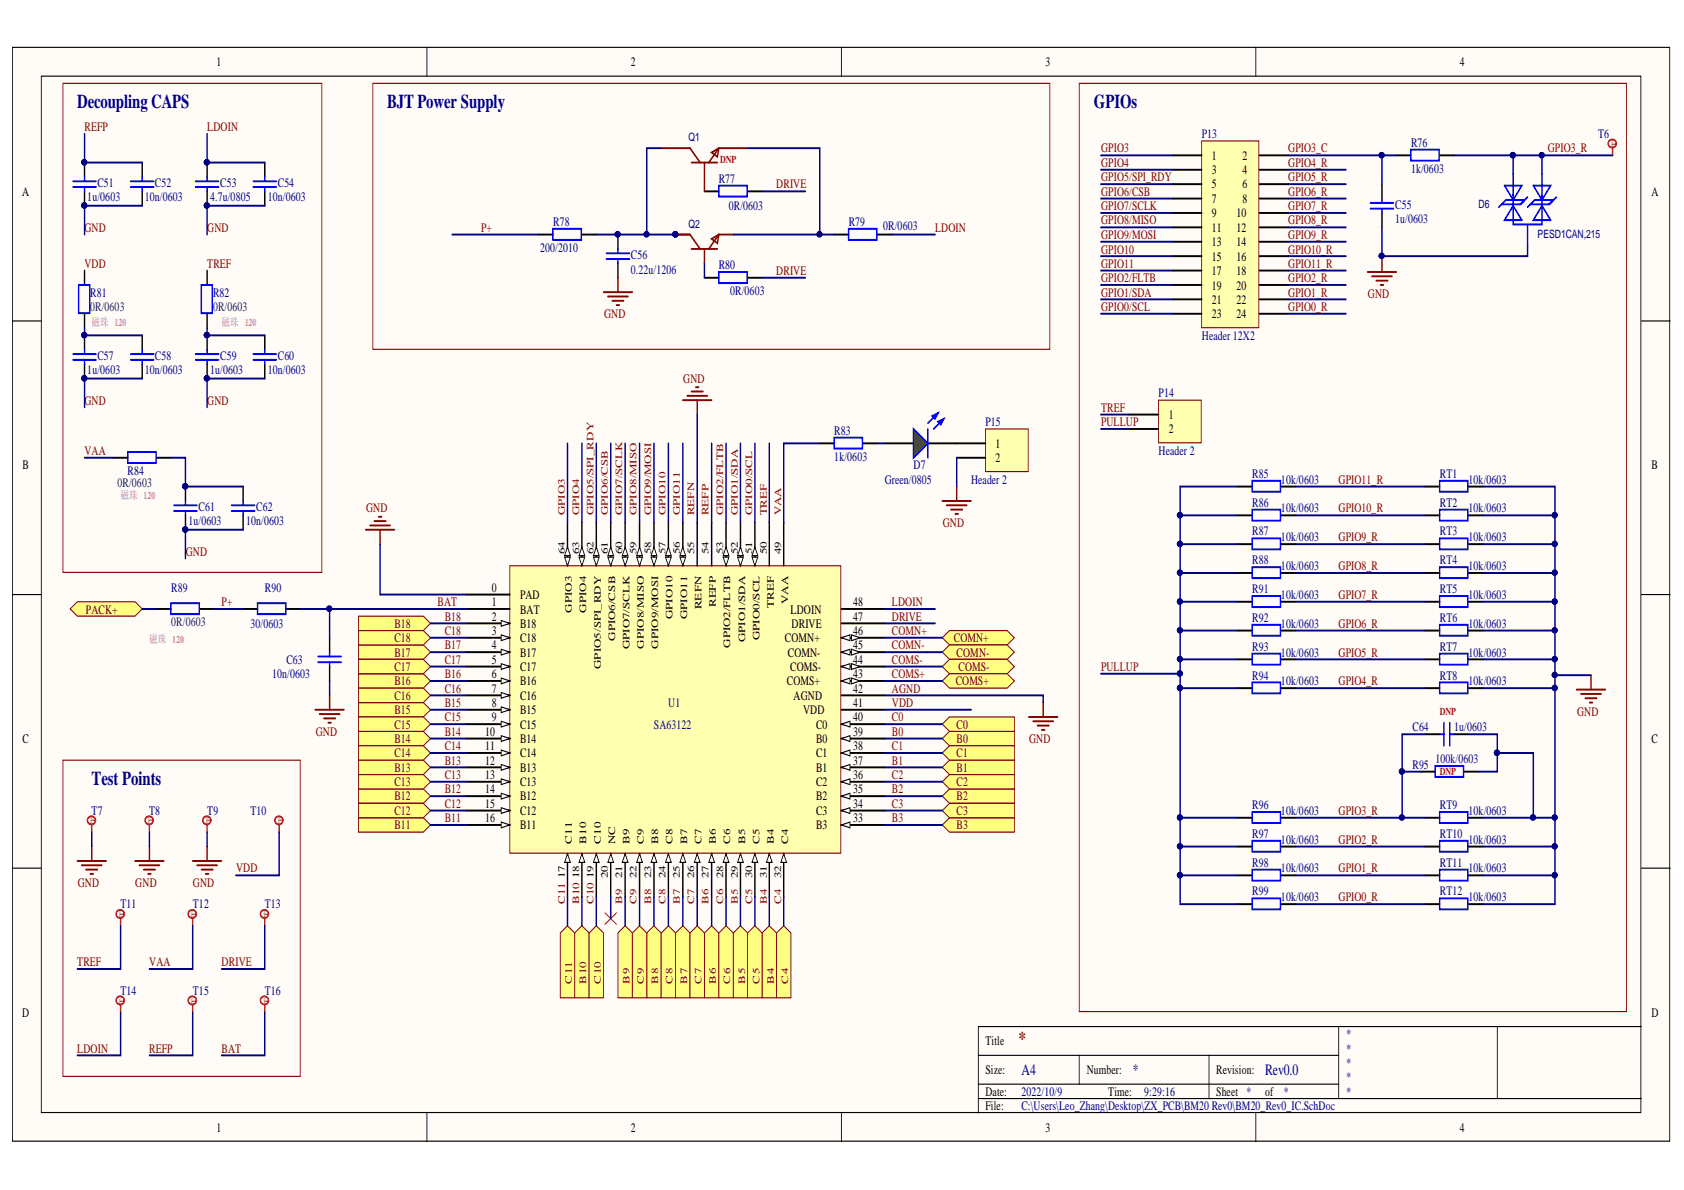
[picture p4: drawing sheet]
<svg xmlns="http://www.w3.org/2000/svg" width="297mm" height="210mm" viewBox="0 0 297 210" stroke-linecap="round" stroke-linejoin="round" font-family="sans-serif">
<defs><g id="words">
<g font-size="3.5" fill="#000080">
<text x="13.6" y="19">Decoupling CAPS</text>
<text x="68.3" y="19">BJT Power Supply</text>
<text x="192.9" y="19">GPIOs</text>
<text x="16.2" y="138.4">Test Points</text>
</g>
<text font-size="3.5" fill="#800000" x="179.7" y="184.4">*</text>
<g font-size="2.8" fill="#000080">
<text x="180.2" y="189.6">A4</text>
<text x="199.8" y="189.6">*</text>
<text x="223.2" y="189.6">Rev0.0</text>
</g>
<g font-size="2.3">
<text x="38.2" y="11.7">1</text>
<text x="111.3" y="11.7">2</text>
<text x="184.4" y="11.7">3</text>
<text x="257.5" y="11.7">4</text>
<text x="213.8" y="28.2">1</text>
<text x="219.2" y="28.2">2</text>
<text x="3.9" y="34.5">A</text>
<text x="213.8" y="30.7">3</text>
<text x="213.8" y="33.2">5</text>
<text x="213.8" y="35.8">7</text>
<text x="219.2" y="30.7">4</text>
<text x="219.2" y="33.2">6</text>
<text x="219.2" y="35.8">8</text>
<text x="291.3" y="34.5">A</text>
<text x="213.8" y="38.3">9</text>
<text x="213.8" y="40.8">11</text>
<text x="218.1" y="38.3">10</text>
<text x="218.1" y="40.8">12</text>
<text x="213.8" y="43.5">13</text>
<text x="213.8" y="46">15</text>
<text x="218.1" y="43.5">14</text>
<text x="218.1" y="46">16</text>
<text x="213.8" y="48.5">17</text>
<text x="213.8" y="51.1">19</text>
<text x="213.8" y="53.6">21</text>
<text x="218.1" y="48.5">18</text>
<text x="218.1" y="51.1">20</text>
<text x="218.1" y="53.6">22</text>
<text x="213.8" y="56.1">23</text>
<text x="218.1" y="56.1">24</text>
<text x="206.1" y="73.9">1</text>
<text x="206.1" y="76.4">2</text>
<text x="4" y="82.8">B</text>
<text x="175.6" y="79">1</text>
<text x="175.6" y="81.5">2</text>
<text x="291.3" y="82.8">B</text>
<text x="86.7" y="107">1</text>
<text x="86.7" y="104.4">0</text>
<text x="91.7" y="105.7">PAD</text>
<text x="150.5" y="107">48</text>
<text x="86.7" y="109.5">2</text>
<text x="86.7" y="112">3</text>
<text x="91.7" y="108.2">BAT</text>
<text x="91.7" y="110.8">B18</text>
<text x="91.7" y="113.3">C18</text>
<text x="138.4" y="113.3">COMN+</text>
<text x="139.5" y="108.2">LDOIN</text>
<text x="139.6" y="110.8">DRIVE</text>
<text x="150.5" y="112">46</text>
<text x="150.5" y="109.5">47</text>
<text x="86.7" y="114.6">4</text>
<text x="86.7" y="117.1">5</text>
<text x="86.7" y="119.6">6</text>
<text x="91.7" y="115.8">B17</text>
<text x="91.7" y="118.4">C17</text>
<text x="139" y="115.8">COMN-</text>
<text x="139.4" y="118.4">COMS-</text>
<text x="150.5" y="119.6">43</text>
<text x="150.5" y="117.1">44</text>
<text x="150.5" y="114.6">45</text>
<text x="86.7" y="122.2">7</text>
<text x="86.7" y="124.7">8</text>
<text x="91.7" y="120.9">B16</text>
<text x="91.7" y="123.4">C16</text>
<text x="91.7" y="126">B15</text>
<text x="138.8" y="120.9">COMS+</text>
<text x="140" y="123.4">AGND</text>
<text x="141.7" y="126">VDD</text>
<text x="150.5" y="124.7">41</text>
<text x="150.5" y="122.2">42</text>
<text x="4" y="131.1">C</text>
<text x="85.6" y="129.8">10</text>
<text x="86.7" y="127.2">9</text>
<text x="91.7" y="128.5">C15</text>
<text x="91.7" y="131.1">B14</text>
<text x="143.9" y="131.1">B0</text>
<text x="143.9" y="128.5">C0</text>
<text x="150.5" y="129.8">39</text>
<text x="150.5" y="127.2">40</text>
<text x="291.3" y="131.1">C</text>
<text x="85.6" y="132.3">11</text>
<text x="85.6" y="134.9">12</text>
<text x="85.6" y="137.4">13</text>
<text x="91.7" y="133.6">C14</text>
<text x="91.7" y="136.1">B13</text>
<text x="143.9" y="136.1">B1</text>
<text x="143.9" y="133.6">C1</text>
<text x="150.5" y="137.4">36</text>
<text x="150.5" y="134.9">37</text>
<text x="150.5" y="132.3">38</text>
<text x="85.6" y="139.9">14</text>
<text x="85.6" y="142.5">15</text>
<text x="91.7" y="138.7">C13</text>
<text x="91.7" y="141.2">B12</text>
<text x="91.7" y="143.7">C12</text>
<text x="143.9" y="143.7">C3</text>
<text x="143.9" y="141.2">B2</text>
<text x="143.9" y="138.7">C2</text>
<text x="150.5" y="142.5">34</text>
<text x="150.5" y="139.9">35</text>
<text x="85.6" y="145">16</text>
<text x="91.7" y="146.3">B11</text>
<text x="143.9" y="146.3">B3</text>
<text x="150.5" y="145">33</text>
<text x="3.9" y="179.3">D</text>
<text x="291.3" y="179.3">D</text>
<text x="173.8" y="184.4">Title</text>
<text x="173.8" y="189.5">Size:</text>
<text x="191.7" y="189.5">Number:</text>
<text x="214.5" y="189.5">Revision:</text>
<text x="173.8" y="193.3">Date:</text>
<text x="173.8" y="195.8">File:</text>
<text x="195.5" y="193.3">Time:</text>
<text x="214.5" y="193.3">Sheet *</text>
<text x="223.2" y="193.3">of</text>
<text x="38.2" y="199.6">1</text>
<text x="111.3" y="199.6">2</text>
<text x="184.4" y="199.6">3</text>
<text x="257.5" y="199.6">4</text>
</g>
<g font-size="2.3" fill="#800000">
<text x="14.9" y="23.1">REFP</text>
<text x="36.6" y="23.1">LDOIN</text>
<text x="194.2" y="26.9">GPIO3</text>
<text x="194.2" y="29.4">GPIO4</text>
<text x="227.2" y="26.9">GPIO3_C</text>
<text x="227.2" y="29.4">GPIO4_R</text>
<text x="273" y="26.9">GPIO3_R</text>
<text x="136.9" y="33.2">DRIVE</text>
<text x="194.2" y="32">GPIO5/SPI_RDY</text>
<text x="194.2" y="34.5">GPIO6/CSB</text>
<text x="227.2" y="32">GPIO5_R</text>
<text x="227.2" y="34.5">GPIO6_R</text>
<text x="14.9" y="40.8">GND</text>
<text x="36.6" y="40.8">GND</text>
<text x="84.9" y="40.8">P+</text>
<text x="164.9" y="40.8">LDOIN</text>
<text x="194.2" y="37">GPIO7/SCLK</text>
<text x="194.2" y="39.6">GPIO8/MISO</text>
<text x="227.2" y="37">GPIO7_R</text>
<text x="227.2" y="39.6">GPIO8_R</text>
<text x="14.9" y="47.3">VDD</text>
<text x="36.6" y="47.3">TREF</text>
<text x="194.2" y="42.1">GPIO9/MOSI</text>
<text x="194.2" y="44.7">GPIO10</text>
<text x="194.2" y="47.3">GPIO11</text>
<text x="227.2" y="42.1">GPIO9_R</text>
<text x="227.2" y="44.7">GPIO10_R</text>
<text x="227.2" y="47.3">GPIO11_R</text>
<text x="136.9" y="48.5">DRIVE</text>
<text x="194.2" y="52.3">GPIO1/SDA</text>
<text x="194.2" y="49.8">GPIO2/FLTB</text>
<text x="227.2" y="49.8">GPIO2_R</text>
<text x="227.2" y="52.3">GPIO1_R</text>
<text x="241.3" y="52.6">GND</text>
<text x="106.5" y="56.1">GND</text>
<text x="194.2" y="54.9">GPIO0/SCL</text>
<text x="227.2" y="54.9">GPIO0_R</text>
<text x="14.9" y="71.4">GND</text>
<text x="36.6" y="71.4">GND</text>
<text x="120.5" y="67.6">GND</text>
<text x="194.2" y="72.6">TREF</text>
<text x="194.2" y="75.2">PULLUP</text>
<text x="14.9" y="80.2">VAA</text>
<text x="236.1" y="85.3">GPIO11_R</text>
<text x="64.6" y="90.4">GND</text>
<text x="166.3" y="92.9">GND</text>
<text x="236.1" y="95.5">GPIO9_R</text>
<text x="236.1" y="90.4">GPIO10_R</text>
<text x="32.8" y="98">GND</text>
<text x="236.1" y="100.5">GPIO8_R</text>
<text x="39.1" y="107">P+</text>
<text x="77.2" y="107">BAT</text>
<text x="157.3" y="107">LDOIN</text>
<text x="236.1" y="105.7">GPIO7_R</text>
<text x="15.1" y="108.2">PACK+</text>
<text x="69.6" y="110.8">B18</text>
<text x="69.6" y="113.3">C18</text>
<text x="78.4" y="112">C18</text>
<text x="78.4" y="109.5">B18</text>
<text x="157.3" y="109.5">DRIVE</text>
<text x="157.3" y="112">COMN+</text>
<text x="168.2" y="113.3">COMN+</text>
<text x="236.1" y="110.8">GPIO6_R</text>
<text x="69.6" y="115.8">B17</text>
<text x="69.6" y="118.4">C17</text>
<text x="78.4" y="117.1">C17</text>
<text x="78.4" y="119.6">B16</text>
<text x="78.4" y="114.6">B17</text>
<text x="157.3" y="114.6">COMN-</text>
<text x="157.3" y="117.1">COMS-</text>
<text x="157.3" y="119.6">COMS+</text>
<text x="168.7" y="115.8">COMN-</text>
<text x="169.1" y="118.4">COMS-</text>
<text x="194.2" y="118.4">PULLUP</text>
<text x="236.1" y="115.8">GPIO5_R</text>
<text x="69.6" y="126">B15</text>
<text x="69.6" y="120.9">B16</text>
<text x="69.6" y="123.4">C16</text>
<text x="78.4" y="122.2">C16</text>
<text x="78.4" y="124.7">B15</text>
<text x="157.3" y="122.2">AGND</text>
<text x="157.3" y="124.7">VDD</text>
<text x="168.6" y="120.9">COMS+</text>
<text x="236.1" y="120.9">GPIO4_R</text>
<text x="55.7" y="129.8">GND</text>
<text x="69.6" y="131.1">B14</text>
<text x="69.6" y="128.5">C15</text>
<text x="78.4" y="127.2">C15</text>
<text x="78.4" y="129.8">B14</text>
<text x="157.3" y="127.2">C0</text>
<text x="157.3" y="129.8">B0</text>
<text x="168.7" y="131.1">B0</text>
<text x="168.7" y="128.5">C0</text>
<text x="181.5" y="131.1">GND</text>
<text x="278.2" y="126.2">GND</text>
<text x="69.6" y="136.1">B13</text>
<text x="69.6" y="133.6">C14</text>
<text x="78.4" y="137.4">C13</text>
<text x="78.4" y="132.3">C14</text>
<text x="78.4" y="134.9">B13</text>
<text x="157.3" y="132.3">C1</text>
<text x="157.3" y="137.4">C2</text>
<text x="157.3" y="134.9">B1</text>
<text x="168.7" y="136.1">B1</text>
<text x="168.7" y="133.6">C1</text>
<text x="69.6" y="141.2">B12</text>
<text x="69.6" y="143.7">C12</text>
<text x="69.6" y="138.7">C13</text>
<text x="78.4" y="142.5">C12</text>
<text x="78.4" y="139.9">B12</text>
<text x="157.3" y="142.5">C3</text>
<text x="157.3" y="139.9">B2</text>
<text x="168.7" y="141.2">B2</text>
<text x="168.7" y="138.7">C2</text>
<text x="168.7" y="143.7">C3</text>
<text x="236.1" y="143.7">GPIO3_R</text>
<text x="69.6" y="146.3">B11</text>
<text x="78.4" y="145">B11</text>
<text x="157.3" y="145">B3</text>
<text x="168.7" y="146.3">B3</text>
<text x="236.1" y="148.8">GPIO2_R</text>
<text x="41.6" y="153.9">VDD</text>
<text x="236.1" y="153.9">GPIO1_R</text>
<text x="13.7" y="156.4">GND</text>
<text x="23.9" y="156.4">GND</text>
<text x="34" y="156.4">GND</text>
<text x="236.1" y="159">GPIO0_R</text>
<text x="13.6" y="170.5">TREF</text>
<text x="26.3" y="170.5">VAA</text>
<text x="39.1" y="170.5">DRIVE</text>
<text x="13.6" y="185.7">LDOIN</text>
<text x="26.3" y="185.7">REFP</text>
<text x="39.1" y="185.7">BAT</text>
</g>
<g font-size="2.3" fill="#000080">
<text x="212" y="24.4">P13</text>
<text x="248.9" y="25.9">R76</text>
<text x="281.9" y="24.4">T6</text>
<text x="15.4" y="35.5">1u/0603</text>
<text x="17.2" y="33">C51</text>
<text x="25.6" y="35.5">10n/0603</text>
<text x="27.3" y="33">C52</text>
<text x="37.1" y="35.5">4.7u/0805</text>
<text x="38.8" y="33">C53</text>
<text x="47.2" y="35.5">10n/0603</text>
<text x="49" y="33">C54</text>
<text x="126.8" y="32.2">R77</text>
<text x="248.9" y="30.4">1k/0603</text>
<text x="97.6" y="39.8">R78</text>
<text x="128.5" y="37">0R/0603</text>
<text x="149.7" y="39.8">R79</text>
<text x="155.8" y="40.6">0R/0603</text>
<text x="246.1" y="36.8">C55</text>
<text x="246.1" y="39.3">1u/0603</text>
<text x="95.3" y="44.5">200/2010</text>
<text x="111.3" y="45.7">C56</text>
<text x="126.8" y="47.5">R80</text>
<text x="15.9" y="52.3">R81</text>
<text x="37.6" y="52.3">R82</text>
<text x="111.3" y="48.3">0.22u/1206</text>
<text x="128.8" y="52.1">0R/0603</text>
<text x="212" y="59.9">Header 12X2</text>
<text x="17.2" y="63.5">C57</text>
<text x="27.3" y="63.5">C58</text>
<text x="38.8" y="63.5">C59</text>
<text x="49" y="63.5">C60</text>
<text x="15.4" y="66">1u/0603</text>
<text x="25.6" y="66">10n/0603</text>
<text x="37.1" y="66">1u/0603</text>
<text x="47.2" y="66">10n/0603</text>
<text x="204.4" y="70.1">P14</text>
<text x="147.2" y="76.7">R83</text>
<text x="173.8" y="75.2">P15</text>
<text x="22.5" y="83.8">R84</text>
<text x="147.2" y="81.3">1k/0603</text>
<text x="161.1" y="82.8">D7</text>
<text x="204.4" y="80.2">Header 2</text>
<text x="156.1" y="85.3">Green/0805</text>
<text x="171.3" y="85.3">Header 2</text>
<text x="220.9" y="89.4">R86</text>
<text x="220.9" y="84.3">R85</text>
<text x="226" y="85.3">10k/0603</text>
<text x="254" y="89.4">RT2</text>
<text x="254" y="84.3">RT1</text>
<text x="259" y="85.3">10k/0603</text>
<text x="33.3" y="92.7">1u/0603</text>
<text x="35" y="90.1">C61</text>
<text x="43.4" y="92.7">10n/0603</text>
<text x="45.2" y="90.1">C62</text>
<text x="220.9" y="94.4">R87</text>
<text x="226" y="95.5">10k/0603</text>
<text x="226" y="90.4">10k/0603</text>
<text x="254" y="94.4">RT3</text>
<text x="259" y="95.5">10k/0603</text>
<text x="259" y="90.4">10k/0603</text>
<text x="220.9" y="99.5">R88</text>
<text x="226" y="100.5">10k/0603</text>
<text x="254" y="99.5">RT4</text>
<text x="259" y="100.5">10k/0603</text>
<text x="30.2" y="104.4">R89</text>
<text x="46.7" y="104.4">R90</text>
<text x="220.9" y="104.7">R91</text>
<text x="226" y="105.7">10k/0603</text>
<text x="254" y="104.7">RT5</text>
<text x="259" y="105.7">10k/0603</text>
<text x="44.2" y="110.8">30/0603</text>
<text x="220.9" y="109.7">R92</text>
<text x="226" y="110.8">10k/0603</text>
<text x="254" y="109.7">RT6</text>
<text x="259" y="110.8">10k/0603</text>
<text x="48" y="119.6">10n/0603</text>
<text x="50.5" y="117.1">C63</text>
<text x="220.9" y="114.8">R93</text>
<text x="220.9" y="119.9">R94</text>
<text x="226" y="115.8">10k/0603</text>
<text x="254" y="114.8">RT7</text>
<text x="254" y="119.9">RT8</text>
<text x="259" y="115.8">10k/0603</text>
<text x="117.9" y="124.7">U1</text>
<text x="226" y="120.9">10k/0603</text>
<text x="259" y="120.9">10k/0603</text>
<text x="115.3" y="128.5">SA63122</text>
<text x="249.1" y="129">C64</text>
<text x="256.5" y="129">1u/0603</text>
<text x="249.1" y="135.6">R95</text>
<text x="253.2" y="134.6">100k/0603</text>
<text x="16.2" y="143.7">T7</text>
<text x="26.3" y="143.7">T8</text>
<text x="36.6" y="143.7">T9</text>
<text x="44.2" y="143.7">T10</text>
<text x="220.9" y="142.7">R96</text>
<text x="226" y="143.7">10k/0603</text>
<text x="254" y="142.7">RT9</text>
<text x="259" y="143.7">10k/0603</text>
<text x="220.9" y="147.8">R97</text>
<text x="226" y="148.8">10k/0603</text>
<text x="254" y="147.8">RT10</text>
<text x="259" y="148.8">10k/0603</text>
<text x="220.9" y="152.9">R98</text>
<text x="226" y="153.9">10k/0603</text>
<text x="254" y="152.9">RT11</text>
<text x="259" y="153.9">10k/0603</text>
<text x="21.2" y="160.2">T11</text>
<text x="34" y="160.2">T12</text>
<text x="46.7" y="160.2">T13</text>
<text x="220.9" y="157.9">R99</text>
<text x="226" y="159">10k/0603</text>
<text x="254" y="157.9">RT12</text>
<text x="259" y="159">10k/0603</text>
<text x="21.2" y="175.5">T14</text>
<text x="34" y="175.5">T15</text>
<text x="46.7" y="175.5">T16</text>
<text x="237.4" y="183.1">*</text>
<text x="237.4" y="185.7">*</text>
<text x="237.4" y="188.2">*</text>
<text x="237.4" y="190.7">*</text>
<text x="180.2" y="193.3">2022/10/9</text>
<text x="180.2" y="195.8">C:\Users\Leo_Zhang\Desktop\ZX_PCB\BM20 Rev0\BM20_Rev0_IC.SchDoc</text>
<text x="201.8" y="193.3">9:29:16</text>
<text x="226.5" y="193.3">*</text>
<text x="237.4" y="193.3">*</text>
</g>
<g font-size="2.3" fill="#073763">
<text x="15.9" y="54.9">0R/0603</text>
<text x="37.6" y="54.9">0R/0603</text>
<text x="20.7" y="85.8">0R/0603</text>
<text x="30.2" y="110.5">0R/0603</text>
</g>
<g font-size="2" fill="#000080">
<text x="121.4" y="24.9">Q1</text>
<text x="121.4" y="40.2">Q2</text>
<text x="260.8" y="36.6">D6</text>
<text x="271.2" y="41.9">PESD1CAN,215</text>
</g>
<g font-size="2" fill="#f0f">
<text x="16.2" y="57.5">磁珠 120</text>
<text x="39.1" y="57.5">磁珠 120</text>
<text x="21.2" y="87.9">磁珠 120</text>
<text x="26.3" y="113.4">磁珠 120</text>
</g>
<g font-size="1.9" fill="#f00">
<text x="127" y="28.7">DNP</text>
<text x="254" y="126.1">DNP</text>
<text x="254" y="136.7">DNP</text>
</g>
<g font-size="1.7" fill="#800000">
<text x="99.6" y="90.9" transform="rotate(-90 99.6 90.9)">GPIO3</text>
<text x="102.1" y="90.9" transform="rotate(-90 102.1 90.9)">GPIO4</text>
<text x="104.7" y="90.9" transform="rotate(-90 104.7 90.9)">GPIO5/SPI_RDY</text>
<text x="107.2" y="90.9" transform="rotate(-90 107.2 90.9)">GPIO6/CSB</text>
<text x="109.8" y="90.9" transform="rotate(-90 109.8 90.9)">GPIO7/SCLK</text>
<text x="112.3" y="90.9" transform="rotate(-90 112.3 90.9)">GPIO8/MISO</text>
<text x="114.8" y="90.9" transform="rotate(-90 114.8 90.9)">GPIO9/MOSI</text>
<text x="117.4" y="90.9" transform="rotate(-90 117.4 90.9)">GPIO10</text>
<text x="119.9" y="90.9" transform="rotate(-90 119.9 90.9)">GPIO11</text>
<text x="122.5" y="90.9" transform="rotate(-90 122.5 90.9)">REFN</text>
<text x="125" y="90.9" transform="rotate(-90 125 90.9)">REFP</text>
<text x="127.5" y="90.9" transform="rotate(-90 127.5 90.9)">GPIO2/FLTB</text>
<text x="130.2" y="90.9" transform="rotate(-90 130.2 90.9)">GPIO1/SDA</text>
<text x="132.7" y="90.9" transform="rotate(-90 132.7 90.9)">GPIO0/SCL</text>
<text x="135.2" y="90.9" transform="rotate(-90 135.2 90.9)">TREF</text>
<text x="137.8" y="90.9" transform="rotate(-90 137.8 90.9)">VAA</text>
<text x="99.6" y="159.5" transform="rotate(-90 99.6 159.5)">C11</text>
<text x="102.1" y="159.5" transform="rotate(-90 102.1 159.5)">B10</text>
<text x="104.7" y="159.5" transform="rotate(-90 104.7 159.5)">C10</text>
<text x="109.8" y="159.5" transform="rotate(-90 109.8 159.5)">B9</text>
<text x="112.3" y="159.5" transform="rotate(-90 112.3 159.5)">C9</text>
<text x="114.8" y="159.5" transform="rotate(-90 114.8 159.5)">B8</text>
<text x="117.4" y="159.5" transform="rotate(-90 117.4 159.5)">C8</text>
<text x="119.9" y="159.5" transform="rotate(-90 119.9 159.5)">B7</text>
<text x="122.5" y="159.5" transform="rotate(-90 122.5 159.5)">C7</text>
<text x="125" y="159.5" transform="rotate(-90 125 159.5)">B6</text>
<text x="127.5" y="159.5" transform="rotate(-90 127.5 159.5)">C6</text>
<text x="130.2" y="159.5" transform="rotate(-90 130.2 159.5)">B5</text>
<text x="132.7" y="159.5" transform="rotate(-90 132.7 159.5)">C5</text>
<text x="135.2" y="159.5" transform="rotate(-90 135.2 159.5)">B4</text>
<text x="137.8" y="159.5" transform="rotate(-90 137.8 159.5)">C4</text>
<text x="100.9" y="173.5" transform="rotate(-90 100.9 173.5)">C11</text>
<text x="103.4" y="173.5" transform="rotate(-90 103.4 173.5)">B10</text>
<text x="106" y="173.5" transform="rotate(-90 106 173.5)">C10</text>
<text x="111" y="173.5" transform="rotate(-90 111 173.5)">B9</text>
<text x="113.6" y="173.5" transform="rotate(-90 113.6 173.5)">C9</text>
<text x="116.1" y="173.5" transform="rotate(-90 116.1 173.5)">B8</text>
<text x="118.6" y="173.5" transform="rotate(-90 118.6 173.5)">C8</text>
<text x="121.2" y="173.5" transform="rotate(-90 121.2 173.5)">B7</text>
<text x="123.7" y="173.5" transform="rotate(-90 123.7 173.5)">C7</text>
<text x="126.3" y="173.5" transform="rotate(-90 126.3 173.5)">B6</text>
<text x="128.8" y="173.5" transform="rotate(-90 128.8 173.5)">C6</text>
<text x="131.4" y="173.5" transform="rotate(-90 131.4 173.5)">B5</text>
<text x="134" y="173.5" transform="rotate(-90 134 173.5)">C5</text>
<text x="136.5" y="173.5" transform="rotate(-90 136.5 173.5)">B4</text>
<text x="139" y="173.5" transform="rotate(-90 139 173.5)">C4</text>
</g>
<g font-size="1.7">
<text x="99.6" y="97.7" transform="rotate(-90 99.6 97.7)">64</text>
<text x="102.1" y="97.7" transform="rotate(-90 102.1 97.7)">63</text>
<text x="104.7" y="97.7" transform="rotate(-90 104.7 97.7)">62</text>
<text x="107.2" y="97.7" transform="rotate(-90 107.2 97.7)">61</text>
<text x="109.8" y="97.7" transform="rotate(-90 109.8 97.7)">60</text>
<text x="112.3" y="97.7" transform="rotate(-90 112.3 97.7)">59</text>
<text x="114.8" y="97.7" transform="rotate(-90 114.8 97.7)">58</text>
<text x="117.4" y="97.7" transform="rotate(-90 117.4 97.7)">57</text>
<text x="119.9" y="97.7" transform="rotate(-90 119.9 97.7)">56</text>
<text x="122.5" y="97.7" transform="rotate(-90 122.5 97.7)">55</text>
<text x="125" y="97.7" transform="rotate(-90 125 97.7)">54</text>
<text x="127.5" y="97.7" transform="rotate(-90 127.5 97.7)">53</text>
<text x="130.2" y="97.7" transform="rotate(-90 130.2 97.7)">52</text>
<text x="132.7" y="97.7" transform="rotate(-90 132.7 97.7)">51</text>
<text x="135.2" y="97.7" transform="rotate(-90 135.2 97.7)">50</text>
<text x="137.8" y="97.7" transform="rotate(-90 137.8 97.7)">49</text>
<text x="123.7" y="107.5" transform="rotate(-90 123.7 107.5)">REFN</text>
<text x="126.3" y="107" transform="rotate(-90 126.3 107)">REFP</text>
<text x="136.5" y="107.2" transform="rotate(-90 136.5 107.2)">TREF</text>
<text x="139" y="106.5" transform="rotate(-90 139 106.5)">VAA</text>
<text x="100.9" y="108.1" transform="rotate(-90 100.9 108.1)">GPIO3</text>
<text x="103.4" y="108.1" transform="rotate(-90 103.4 108.1)">GPIO4</text>
<text x="108.5" y="113" transform="rotate(-90 108.5 113)">GPIO6/CSB</text>
<text x="118.6" y="109.2" transform="rotate(-90 118.6 109.2)">GPIO10</text>
<text x="121.2" y="109.2" transform="rotate(-90 121.2 109.2)">GPIO11</text>
<text x="131.4" y="113.3" transform="rotate(-90 131.4 113.3)">GPIO1/SDA</text>
<text x="134" y="113" transform="rotate(-90 134 113)">GPIO0/SCL</text>
<text x="106" y="118" transform="rotate(-90 106 118)">GPIO5/SPI_RDY</text>
<text x="111" y="114.6" transform="rotate(-90 111 114.6)">GPIO7/SCLK</text>
<text x="113.6" y="114.5" transform="rotate(-90 113.6 114.5)">GPIO8/MISO</text>
<text x="116.1" y="114.5" transform="rotate(-90 116.1 114.5)">GPIO9/MOSI</text>
<text x="128.8" y="114.3" transform="rotate(-90 128.8 114.3)">GPIO2/FLTB</text>
<text x="100.9" y="148.8" transform="rotate(-90 100.9 148.8)">C11</text>
<text x="103.4" y="148.8" transform="rotate(-90 103.4 148.8)">B10</text>
<text x="106" y="148.8" transform="rotate(-90 106 148.8)">C10</text>
<text x="108.5" y="148.8" transform="rotate(-90 108.5 148.8)">NC</text>
<text x="111" y="148.8" transform="rotate(-90 111 148.8)">B9</text>
<text x="113.6" y="148.8" transform="rotate(-90 113.6 148.8)">C9</text>
<text x="116.1" y="148.8" transform="rotate(-90 116.1 148.8)">B8</text>
<text x="118.6" y="148.8" transform="rotate(-90 118.6 148.8)">C8</text>
<text x="121.2" y="148.8" transform="rotate(-90 121.2 148.8)">B7</text>
<text x="123.7" y="148.8" transform="rotate(-90 123.7 148.8)">C7</text>
<text x="126.3" y="148.8" transform="rotate(-90 126.3 148.8)">B6</text>
<text x="128.8" y="148.8" transform="rotate(-90 128.8 148.8)">C6</text>
<text x="131.4" y="148.8" transform="rotate(-90 131.4 148.8)">B5</text>
<text x="134" y="148.8" transform="rotate(-90 134 148.8)">C5</text>
<text x="136.5" y="148.8" transform="rotate(-90 136.5 148.8)">B4</text>
<text x="139" y="148.8" transform="rotate(-90 139 148.8)">C4</text>
<text x="99.6" y="154.9" transform="rotate(-90 99.6 154.9)">17</text>
<text x="102.1" y="154.9" transform="rotate(-90 102.1 154.9)">18</text>
<text x="104.7" y="154.9" transform="rotate(-90 104.7 154.9)">19</text>
<text x="107.2" y="154.9" transform="rotate(-90 107.2 154.9)">20</text>
<text x="109.8" y="154.9" transform="rotate(-90 109.8 154.9)">21</text>
<text x="112.3" y="154.9" transform="rotate(-90 112.3 154.9)">22</text>
<text x="114.8" y="154.9" transform="rotate(-90 114.8 154.9)">23</text>
<text x="117.4" y="154.9" transform="rotate(-90 117.4 154.9)">24</text>
<text x="119.9" y="154.9" transform="rotate(-90 119.9 154.9)">25</text>
<text x="122.5" y="154.9" transform="rotate(-90 122.5 154.9)">26</text>
<text x="125" y="154.9" transform="rotate(-90 125 154.9)">27</text>
<text x="127.5" y="154.9" transform="rotate(-90 127.5 154.9)">28</text>
<text x="130.2" y="154.9" transform="rotate(-90 130.2 154.9)">29</text>
<text x="132.7" y="154.9" transform="rotate(-90 132.7 154.9)">30</text>
<text x="135.2" y="154.9" transform="rotate(-90 135.2 154.9)">31</text>
<text x="137.8" y="154.9" transform="rotate(-90 137.8 154.9)">32</text>
</g>
<g font-size="1.2" fill="#f00">
<text x="285.1" y="25.9" transform="rotate(-90 285.1 25.9)">T</text>
<text x="16.8" y="145.3" transform="rotate(-90 16.8 145.3)">T</text>
<text x="27" y="145.3" transform="rotate(-90 27 145.3)">T</text>
<text x="37.2" y="145.3" transform="rotate(-90 37.2 145.3)">T</text>
<text x="49.9" y="145.3" transform="rotate(-90 49.9 145.3)">T</text>
<text x="21.9" y="161.7" transform="rotate(-90 21.9 161.7)">T</text>
<text x="34.6" y="161.7" transform="rotate(-90 34.6 161.7)">T</text>
<text x="47.4" y="161.7" transform="rotate(-90 47.4 161.7)">T</text>
<text x="21.9" y="177" transform="rotate(-90 21.9 177)">T</text>
<text x="34.6" y="177" transform="rotate(-90 34.6 177)">T</text>
<text x="47.4" y="177" transform="rotate(-90 47.4 177)">T</text>
</g>
</g></defs>
<g fill="#fffcf8" stroke="#000" stroke-width=".18">
<path d="M2.2 8.4h292.3v192.9h-292.3z"/>
<path d="M7.3 13.4h282.1v182.8h-282.1z"/>
</g>
<g fill="none" stroke="#000" stroke-width=".18">
<path d="M75.3 8.4v5M148.4 8.4v5M221.5 8.4v5M2.2 56.6h5.1M289.5 56.6h5.1M2.2 104.9h5.1M289.5 104.9h5.1M2.2 153.1h5.1M289.5 153.1h5.1M75.3 196.3v5.1M148.4 196.3v5.1M172.6 186.2h63.5"/>
<path d="M172.6 193.8h116.9M172.6 191.2h63.5M190.4 186.2v5M213.3 186.2v7.6M221.5 196.3v5.1M236.1 181.1v12.7M264.1 181.1h-91.5v15.2M289.5 181.1h-25.4v12.7"/>
</g>
<path d="M14.9 28.7v2.5M14.9 33.8v2.5M36.5 59.2v2.5M95 41.4h2.6M102.6 41.4h2.6M109 41.4v2.5M109 46.5v2.5M36.5 64.2v2.6" fill="none" stroke="#000" stroke-width=".29"/>
<g fill="none" stroke="#00f" stroke-width=".29">
<path d="M12.9 32h4M12.9 33h4M14.9 31.2v.8M14.9 33v.8M97.5 40.4h5v1.9h-5zM107 44.7h4M107 45.7h4M109 43.9v.8M109 45.7v.8M34.5 62.5h4.1M34.5 63.5h4.1M36.5 61.7v.8"/>
<path d="M36.5 63.5v.7"/>
</g>
<g fill="#000080" stroke="#000080" stroke-width=".18">
<circle cx="108.9" cy="41.3" r=".46"/>
<circle cx="14.9" cy="36.2" r=".46"/>
<circle cx="14.9" cy="28.6" r=".46"/>
<circle cx="36.5" cy="66.7" r=".46"/>
<circle cx="36.5" cy="59.1" r=".46"/>
</g>
<path d="M106.5 51.5h5M107.2 52.3h3.6M108 53.1h2M108.7 53.8h.6M109 49v2.5M181.5 126.5h5.1M182.2 127.2h3.6M183 128h2M183.8 128.8h.5M184 123.9v2.6" fill="none" stroke="#800000" stroke-width=".29"/>
<path d="M65.8 14.7h119.4v46.9h-119.4z" fill="none" stroke="#800000" stroke-width=".18"/>
<circle cx="16.1" cy="144.7" r=".71" fill="#fffcf8" stroke="#f00" stroke-width=".29"/>
<path d="M16.2 145.5v1.3" fill="none" stroke="#ee0e22" stroke-width=".29"/>
<path d="M13.6 151.9h5.1M14.4 152.6h3.6M15.2 153.4h2M15.9 154.2h.5M16.2 149.3v2.6" fill="none" stroke="#800000" stroke-width=".29"/>
<circle cx="26.3" cy="144.7" r=".71" fill="#fffcf8" stroke="#f00" stroke-width=".29"/>
<path d="M26.4 145.5v1.3" fill="none" stroke="#ee0e22" stroke-width=".29"/>
<path d="M23.8 151.9h5.1M24.6 152.6h3.5M25.3 153.4h2.1M26.1 154.2h.5M26.4 149.3v2.6" fill="none" stroke="#800000" stroke-width=".29"/>
<circle cx="36.5" cy="144.7" r=".71" fill="#fffcf8" stroke="#f00" stroke-width=".29"/>
<path d="M36.5 145.5v1.3" fill="none" stroke="#ee0e22" stroke-width=".29"/>
<path d="M34 151.9h5.1M34.7 152.6h3.6M35.5 153.4h2M36.3 154.2h.5M36.5 149.3v2.6" fill="none" stroke="#800000" stroke-width=".29"/>
<circle cx="21.2" cy="161.2" r=".72" fill="#fffcf8" stroke="#f00" stroke-width=".29"/>
<path d="M21.3 162v1.3" fill="none" stroke="#ee0e22" stroke-width=".29"/>
<circle cx="33.9" cy="161.2" r=".72" fill="#fffcf8" stroke="#f00" stroke-width=".29"/>
<path d="M34 162v1.3" fill="none" stroke="#ee0e22" stroke-width=".29"/>
<circle cx="46.6" cy="161.2" r=".71" fill="#fffcf8" stroke="#f00" stroke-width=".29"/>
<path d="M46.7 162v1.3" fill="none" stroke="#ee0e22" stroke-width=".29"/>
<circle cx="21.2" cy="176.5" r=".72" fill="#fffcf8" stroke="#f00" stroke-width=".29"/>
<path d="M21.3 177.3v1.2" fill="none" stroke="#ee0e22" stroke-width=".29"/>
<circle cx="33.9" cy="176.5" r=".72" fill="#fffcf8" stroke="#f00" stroke-width=".29"/>
<path d="M34 177.3v1.2" fill="none" stroke="#ee0e22" stroke-width=".29"/>
<circle cx="46.6" cy="176.5" r=".72" fill="#fffcf8" stroke="#f00" stroke-width=".29"/>
<path d="M46.7 177.3v1.2" fill="none" stroke="#ee0e22" stroke-width=".29"/>
<circle cx="49.2" cy="144.7" r=".71" fill="#fffcf8" stroke="#f00" stroke-width=".29"/>
<path d="M49.2 145.5v1.3" fill="none" stroke="#ee0e22" stroke-width=".29"/>
<path d="M11.1 134.1h41.9v55.8h-41.9z" fill="none" stroke="#800000" stroke-width=".18"/>
<path d="M144.6 78.2h2.5M152.2 78.2h2.6M156 78.2h5.1M163.7 78.2h5.1" fill="none" stroke="#000" stroke-width=".29"/>
<path d="M147.1 77.2h5v1.9h-5z" fill="none" stroke="#00f" stroke-width=".29"/>
<path d="M161.1 75.7l2.6 2.5-2.6 2.5z" fill="#0f0"/>
<path d="M161.1 75.7l2.6 2.5-2.6 2.5zM165.4 72.9l-1.7 1.7M166.5 73.9l-1.8 1.8" fill="none" stroke="#00f" stroke-width=".29"/>
<path d="M165.4 74.4l1.1-.5-.5 1z" fill="#00f"/>
<path d="M165.4 74.4l1.1-.5-.5 1z" fill="none" stroke="#00f" stroke-width=".29"/>
<path d="M164.4 73.4l1-.5-.5 1z" fill="#00f"/>
<path d="M163.7 75.7v5M164.4 73.4l1-.5-.5 1z" fill="none" stroke="#00f" stroke-width=".29"/>
<path d="M173.8 75.7h7.6v7.5h-7.6z" fill="#ffffb0" stroke="#800000" stroke-width=".18"/>
<path d="M168.8 78.2h5M168.8 80.7h5" fill="none" stroke="#000" stroke-width=".29"/>
<path d="M166.2 88.4h5.1M167 89.1h3.5M167.7 89.9h2.1M168.5 90.6h.5M168.8 85.8v2.6" fill="none" stroke="#800000" stroke-width=".29"/>
<path d="M204.4 70.6h7.5v7.5h-7.5z" fill="#ffffb0" stroke="#800000" stroke-width=".18"/>
<path d="M243.8 32.5v2.5M243.8 37.6v2.5M246.3 27.4h2.5M253.9 27.4h2.6M199.3 73.1h5.1M199.3 75.7h5.1" fill="none" stroke="#000" stroke-width=".29"/>
<path d="M241.7 35.8h4.1M241.7 36.8h4.1M243.8 35v.8M243.8 36.8v.8M248.8 26.4h5v1.9h-5z" fill="none" stroke="#00f" stroke-width=".29"/>
<circle cx="284.4" cy="25.3" r=".72" fill="#fffcf8" stroke="#f00" stroke-width=".29"/>
<path d="M284.4 26.1v1.3" fill="none" stroke="#ee0e22" stroke-width=".29"/>
<g fill="none" stroke="#800000" stroke-width=".29">
<path d="M241.2 48h5.1M242 48.7h3.5M242.7 49.5h2.1M243.5 50.3h.5M243.8 45.4v2.6M64.5 93.4h5.1M65.3 92.7h3.5M66 91.9h2.1M66.8 91.2h.5M67 93.4v2.6M280.6 119.1v2.5M278.1 121.6h5.1"/>
<path d="M278.9 122.4h3.5M279.6 123.2h2.1M280.4 123.9h.5"/>
</g>
<path d="M11.1 14.7h45.7v86.3h-45.7zM190.4 14.7h96.5v163.7h-96.5z" fill="none" stroke="#800000" stroke-width=".18"/>
<g fill="none" stroke="#000" stroke-width=".29">
<path d="M25.1 28.7v2.5M25.1 33.8v2.5M36.5 28.7v2.5M36.5 33.8v2.5M46.7 28.7v2.5M46.7 33.8v2.5M124.3 33.8h2.5M131.9 33.8h2.5M14.9 47.7v2.6M14.9 55.3v2.6M14.9 59.2v2.5M25.1 59.2v2.5"/>
<path d="M36.5 47.7v2.6M36.5 55.3v2.6M46.7 59.2v2.5M124.3 49h2.5M131.9 49h2.5M147.1 41.4h2.6M154.8 41.4h2.5M14.9 64.2v2.6M25.1 64.2v2.6M46.7 64.2v2.6M20 80.7h2.5M27.6 80.7h2.6"/>
<path d="M32.7 85.8v2.6M32.7 90.9v2.5M42.9 85.8v2.6M42.9 90.9v2.5M218.3 101.1h2.6M218.3 106.1h2.6M218.3 111.2h2.6M218.3 116.3h2.6M226 101.1h2.5M226 106.1h2.5M226 111.2h2.5M226 116.3h2.5"/>
<path d="M251.4 101.1h2.5M251.4 106.1h2.5M251.4 111.2h2.5M251.4 116.3h2.5M259 101.1h2.6M259 106.1h2.6M259 111.2h2.6M259 116.3h2.6M218.3 121.4h2.6M226 121.4h2.5M250.6 136.1h2.6M251.4 121.4h2.5"/>
<path d="M251.4 129.5h2.5M256.5 129.5h2.5M258.3 136.1h2.5M259 121.4h2.6M218.3 144.2h2.6M218.3 149.3h2.6M218.3 154.4h2.6M226 144.2h2.5M226 149.3h2.5M226 154.4h2.5M251.4 144.2h2.5M251.4 149.3h2.5"/>
<path d="M251.4 154.4h2.5M259 144.2h2.6M259 149.3h2.6M259 154.4h2.6"/>
</g>
<g fill="none" stroke="#00f" stroke-width=".29">
<path d="M23.1 32h4M23.1 33h4M25.1 31.2v.8M25.1 33v.8M34.5 32h4.1M34.5 33h4.1M36.5 31.2v.8M36.5 33v.8M44.7 32h4M44.7 33h4M46.7 31.2v.8M46.7 33v.8"/>
<path d="M126.8 32.7h5v2h-5zM265.4 32.7h3l-1.5 2.6zM266.9 36.3l1.5 2.5h-3zM266.9 30.7v3.8M268.2 36l.7-.7-.7 .7h-3.3l-.5 .5M269.4 34.8l-.5 .5h-3.3l-.7 .7M269.4 39.6v3.8M270.5 32.7h3l-1.5 2.6zM272 36.3l1.5 2.5h-3zM272 30.7v8.9h-5.1v-5.3M273.3 36l.7-.7-.7 .7h-3.3l-.6 .5M274.5 34.8l-.5 .5h-3.3l-.7 .7"/>
<path d="M13.9 50.3h1.9v4.9h-1.9zM35.5 50.3h1.9v4.9h-1.9zM126.8 48h5v1.9h-5zM149.7 40.4h5v1.9h-5zM12.9 62.5h4M12.9 63.5h4M14.9 61.7v.8M14.9 63.5v.7M22.5 79.7h5v2h-5zM23.1 62.5h4M23.1 63.5h4M25.1 61.7v.8"/>
<path d="M25.1 63.5v.7M44.7 62.5h4M44.7 63.5h4M46.7 61.7v.8M46.7 63.5v.7M30.7 89.1h4M30.7 90.1h4M32.7 88.4v.7M32.7 90.1v.8M40.9 89.1h4M40.9 90.1h4M42.9 88.4v.7"/>
<path d="M42.9 90.1v.8M220.9 100h5v2h-5zM220.9 105.1h5v2h-5zM220.9 110.2h5v1.9h-5zM220.9 115.3h5v1.9h-5zM253.9 100h5v2h-5zM253.9 105.1h5v2h-5zM253.9 110.2h5v1.9h-5zM253.9 115.3h5v1.9h-5zM220.9 120.4h5v1.9h-5zM253.1 135.1h5.1v1.9h-5.1zM253.9 120.4h5v1.9h-5z"/>
<path d="M253.9 129.5h.8M254.7 127.5v4M255.7 127.5v4M255.7 129.5h.8M220.9 143.2h5v2h-5zM220.9 148.3h5v1.9h-5zM220.9 153.4h5v1.9h-5zM253.9 143.2h5v2h-5zM253.9 148.3h5v1.9h-5zM253.9 153.4h5v1.9h-5z"/>
</g>
<g fill="#000080" stroke="#000080" stroke-width=".18">
<circle cx="32.7" cy="93.4" r=".46"/>
<circle cx="32.7" cy="85.8" r=".46"/>
<circle cx="14.9" cy="66.7" r=".46"/>
<circle cx="14.9" cy="59.1" r=".46"/>
<circle cx="36.5" cy="36.2" r=".46"/>
<circle cx="36.5" cy="28.6" r=".46"/>
<circle cx="119.1" cy="41.3" r=".46"/>
</g>
<path d="M116.6 26.1h5.1l1.8 2.6M122 28.7h4.5M124.3 28.7v5.1M125.5 26.9l1.3-.8-.3 1.6zM126.8 26.1l-1.8 2.6M126.8 26.1h5.1M119.2 41.4h2.5l1.8 2.5M122 43.9h4.5M124.3 43.9v2.6M125.5 42.1l1.3-.7-.3 1.5zM126.8 41.4h2.5M126.8 41.4l-1.8 2.5" fill="none" stroke="#800" stroke-width=".29"/>
<path d="M89.9 99.8h58.4v50.7h-58.4z" fill="#ffffb0" stroke="#800000" stroke-width=".18"/>
<path d="M82.3 107.4h7.6M82.3 110h7.6" fill="none" stroke="#000" stroke-width=".29"/>
<path d="M88.4 109.4l1.5 .6-1.5 .5z" fill="#fffcf8"/>
<path d="M88.4 109.4l1.5 .6-1.5 .5z" fill="none" stroke="#000" stroke-width=".18"/>
<path d="M82.3 112.5h7.6" fill="none" stroke="#000" stroke-width=".29"/>
<path d="M88.4 112l1.5 .5-1.5 .5z" fill="#fffcf8"/>
<path d="M88.4 112l1.5 .5-1.5 .5z" fill="none" stroke="#000" stroke-width=".18"/>
<path d="M82.3 115h7.6" fill="none" stroke="#000" stroke-width=".29"/>
<path d="M88.4 114.5l1.5 .5-1.5 .5z" fill="#fffcf8"/>
<path d="M88.4 114.5l1.5 .5-1.5 .5z" fill="none" stroke="#000" stroke-width=".18"/>
<path d="M82.3 117.6h7.6" fill="none" stroke="#000" stroke-width=".29"/>
<path d="M88.4 117.1l1.5 .5-1.5 .5z" fill="#fffcf8"/>
<path d="M88.4 117.1l1.5 .5-1.5 .5z" fill="none" stroke="#000" stroke-width=".18"/>
<path d="M82.3 120.1h7.6" fill="none" stroke="#000" stroke-width=".29"/>
<path d="M88.4 119.6l1.5 .5-1.5 .5z" fill="#fffcf8"/>
<path d="M88.4 119.6l1.5 .5-1.5 .5z" fill="none" stroke="#000" stroke-width=".18"/>
<path d="M82.3 122.7h7.6" fill="none" stroke="#000" stroke-width=".29"/>
<path d="M88.4 122.1l1.5 .6-1.5 .5z" fill="#fffcf8"/>
<path d="M88.4 122.1l1.5 .6-1.5 .5z" fill="none" stroke="#000" stroke-width=".18"/>
<path d="M82.3 125.2h7.6" fill="none" stroke="#000" stroke-width=".29"/>
<path d="M88.4 124.7l1.5 .5-1.5 .5z" fill="#fffcf8"/>
<path d="M88.4 124.7l1.5 .5-1.5 .5z" fill="none" stroke="#000" stroke-width=".18"/>
<path d="M100.1 150.6v7.6" fill="none" stroke="#000" stroke-width=".29"/>
<path d="M100.1 150.6l.5 1.5h-1z" fill="#fffcf8"/>
<path d="M100.1 150.6l.5 1.5h-1z" fill="none" stroke="#000" stroke-width=".18"/>
<path d="M102.6 150.6v7.6" fill="none" stroke="#000" stroke-width=".29"/>
<path d="M102.6 150.6l.5 1.5h-1z" fill="#fffcf8"/>
<path d="M102.6 150.6l.5 1.5h-1z" fill="none" stroke="#000" stroke-width=".18"/>
<path d="M105.2 150.6v7.6" fill="none" stroke="#000" stroke-width=".29"/>
<path d="M105.2 150.6l.5 1.5h-1z" fill="#fffcf8"/>
<path d="M105.2 150.6l.5 1.5h-1z" fill="none" stroke="#000" stroke-width=".18"/>
<path d="M107.7 150.6v7.6" fill="none" stroke="#000" stroke-width=".29"/>
<path d="M107.7 150.6l.5 1.5h-1z" fill="#fffcf8"/>
<path d="M107.7 150.6l.5 1.5h-1z" fill="none" stroke="#000" stroke-width=".18"/>
<path d="M148.4 125.2h7.6M148.4 122.7h7.6M148.4 120.1h7.6" fill="none" stroke="#000" stroke-width=".29"/>
<path d="M148.4 120.1l1.5-.5v1z" fill="#fffcf8"/>
<path d="M148.4 120.1l1.5-.5v1z" fill="none" stroke="#000" stroke-width=".18"/>
<path d="M150.2 119.6l1.5 .5-1.5 .5z" fill="#fffcf8"/>
<path d="M150.2 119.6l1.5 .5-1.5 .5z" fill="none" stroke="#000" stroke-width=".18"/>
<path d="M148.4 117.6h7.6" fill="none" stroke="#000" stroke-width=".29"/>
<path d="M148.4 117.6l1.5-.5v1z" fill="#fffcf8"/>
<path d="M148.4 117.6l1.5-.5v1z" fill="none" stroke="#000" stroke-width=".18"/>
<path d="M150.2 117.1l1.5 .5-1.5 .5z" fill="#fffcf8"/>
<path d="M150.2 117.1l1.5 .5-1.5 .5z" fill="none" stroke="#000" stroke-width=".18"/>
<path d="M82.3 127.7h7.6" fill="none" stroke="#000" stroke-width=".29"/>
<path d="M88.4 127.2l1.5 .5-1.5 .5z" fill="#fffcf8"/>
<path d="M88.4 127.2l1.5 .5-1.5 .5z" fill="none" stroke="#000" stroke-width=".18"/>
<path d="M82.3 130.3h7.6" fill="none" stroke="#000" stroke-width=".29"/>
<path d="M88.4 129.8l1.5 .5-1.5 .5z" fill="#fffcf8"/>
<path d="M88.4 129.8l1.5 .5-1.5 .5z" fill="none" stroke="#000" stroke-width=".18"/>
<path d="M82.3 132.8h7.6" fill="none" stroke="#000" stroke-width=".29"/>
<path d="M88.4 132.3l1.5 .5-1.5 .5z" fill="#fffcf8"/>
<path d="M88.4 132.3l1.5 .5-1.5 .5z" fill="none" stroke="#000" stroke-width=".18"/>
<path d="M82.3 135.4h7.6" fill="none" stroke="#000" stroke-width=".29"/>
<path d="M88.4 134.8l1.5 .6-1.5 .5z" fill="#fffcf8"/>
<path d="M88.4 134.8l1.5 .6-1.5 .5z" fill="none" stroke="#000" stroke-width=".18"/>
<path d="M82.3 137.9h7.6" fill="none" stroke="#000" stroke-width=".29"/>
<path d="M88.4 137.4l1.5 .5-1.5 .5z" fill="#fffcf8"/>
<path d="M88.4 137.4l1.5 .5-1.5 .5z" fill="none" stroke="#000" stroke-width=".18"/>
<path d="M82.3 140.4h7.6" fill="none" stroke="#000" stroke-width=".29"/>
<path d="M88.4 139.9l1.5 .5-1.5 .5z" fill="#fffcf8"/>
<path d="M88.4 139.9l1.5 .5-1.5 .5z" fill="none" stroke="#000" stroke-width=".18"/>
<path d="M82.3 143h7.6" fill="none" stroke="#000" stroke-width=".29"/>
<path d="M88.4 142.5l1.5 .5-1.5 .5z" fill="#fffcf8"/>
<path d="M88.4 142.5l1.5 .5-1.5 .5z" fill="none" stroke="#000" stroke-width=".18"/>
<path d="M82.3 145.5h7.6" fill="none" stroke="#000" stroke-width=".29"/>
<path d="M88.4 145l1.5 .5-1.5 .5z" fill="#fffcf8"/>
<path d="M88.4 145l1.5 .5-1.5 .5z" fill="none" stroke="#000" stroke-width=".18"/>
<path d="M148.4 115h7.6" fill="none" stroke="#000" stroke-width=".29"/>
<path d="M148.4 115l1.5-.5v1z" fill="#fffcf8"/>
<path d="M148.4 115l1.5-.5v1z" fill="none" stroke="#000" stroke-width=".18"/>
<path d="M150.2 114.5l1.5 .5-1.5 .5z" fill="#fffcf8"/>
<path d="M150.2 114.5l1.5 .5-1.5 .5z" fill="none" stroke="#000" stroke-width=".18"/>
<path d="M148.4 112.5h7.6" fill="none" stroke="#000" stroke-width=".29"/>
<path d="M148.4 112.5l1.5-.5v1z" fill="#fffcf8"/>
<path d="M148.4 112.5l1.5-.5v1z" fill="none" stroke="#000" stroke-width=".18"/>
<path d="M150.2 112l1.5 .5-1.5 .5z" fill="#fffcf8"/>
<path d="M150.2 112l1.5 .5-1.5 .5z" fill="none" stroke="#000" stroke-width=".18"/>
<path d="M120.4 92.2v7.6M123 92.2v7.6M125.5 92.2v7.6M148.4 110h7.6M148.4 107.4h7.6" fill="none" stroke="#000" stroke-width=".29"/>
<path d="M119.9 98.3h1l-.5 1.5z" fill="#fffcf8"/>
<path d="M119.9 98.3h1l-.5 1.5z" fill="none" stroke="#000" stroke-width=".18"/>
<path d="M120.4 96.5l.5 1.5h-1z" fill="#fffcf8"/>
<path d="M120.4 96.5l.5 1.5h-1z" fill="none" stroke="#000" stroke-width=".18"/>
<path d="M117.9 92.2v7.6" fill="none" stroke="#000" stroke-width=".29"/>
<path d="M117.4 98.3h1l-.5 1.5z" fill="#fffcf8"/>
<path d="M117.4 98.3h1l-.5 1.5z" fill="none" stroke="#000" stroke-width=".18"/>
<path d="M117.9 96.5l.5 1.5h-1z" fill="#fffcf8"/>
<path d="M117.9 96.5l.5 1.5h-1z" fill="none" stroke="#000" stroke-width=".18"/>
<path d="M115.4 92.2v7.6M82.3 104.9h7.6" fill="none" stroke="#000" stroke-width=".29"/>
<path d="M114.8 98.3h1.1l-.5 1.5z" fill="#fffcf8"/>
<path d="M114.8 98.3h1.1l-.5 1.5z" fill="none" stroke="#000" stroke-width=".18"/>
<path d="M115.4 96.5l.5 1.5h-1.1z" fill="#fffcf8"/>
<path d="M115.4 96.5l.5 1.5h-1.1z" fill="none" stroke="#000" stroke-width=".18"/>
<path d="M112.8 92.2v7.6" fill="none" stroke="#000" stroke-width=".29"/>
<path d="M112.3 98.3h1l-.5 1.5z" fill="#fffcf8"/>
<path d="M112.3 98.3h1l-.5 1.5z" fill="none" stroke="#000" stroke-width=".18"/>
<path d="M112.8 96.5l.5 1.5h-1z" fill="#fffcf8"/>
<path d="M112.8 96.5l.5 1.5h-1z" fill="none" stroke="#000" stroke-width=".18"/>
<path d="M110.3 92.2v7.6" fill="none" stroke="#000" stroke-width=".29"/>
<path d="M109.8 98.3h1l-.5 1.5z" fill="#fffcf8"/>
<path d="M109.8 98.3h1l-.5 1.5z" fill="none" stroke="#000" stroke-width=".18"/>
<path d="M110.3 96.5l.5 1.5h-1z" fill="#fffcf8"/>
<path d="M110.3 96.5l.5 1.5h-1z" fill="none" stroke="#000" stroke-width=".18"/>
<path d="M107.7 92.2v7.6" fill="none" stroke="#000" stroke-width=".29"/>
<path d="M107.2 98.3h1l-.5 1.5z" fill="#fffcf8"/>
<path d="M107.2 98.3h1l-.5 1.5z" fill="none" stroke="#000" stroke-width=".18"/>
<path d="M107.7 96.5l.5 1.5h-1z" fill="#fffcf8"/>
<path d="M107.7 96.5l.5 1.5h-1z" fill="none" stroke="#000" stroke-width=".18"/>
<path d="M105.2 92.2v7.6" fill="none" stroke="#000" stroke-width=".29"/>
<path d="M104.7 98.3h1l-.5 1.5z" fill="#fffcf8"/>
<path d="M104.7 98.3h1l-.5 1.5z" fill="none" stroke="#000" stroke-width=".18"/>
<path d="M105.2 96.5l.5 1.5h-1z" fill="#fffcf8"/>
<path d="M105.2 96.5l.5 1.5h-1z" fill="none" stroke="#000" stroke-width=".18"/>
<path d="M102.6 92.2v7.6" fill="none" stroke="#000" stroke-width=".29"/>
<path d="M102.1 98.3h1l-.5 1.5z" fill="#fffcf8"/>
<path d="M102.1 98.3h1l-.5 1.5z" fill="none" stroke="#000" stroke-width=".18"/>
<path d="M102.6 96.5l.5 1.5h-1z" fill="#fffcf8"/>
<path d="M102.6 96.5l.5 1.5h-1z" fill="none" stroke="#000" stroke-width=".18"/>
<path d="M100.1 92.2v7.6" fill="none" stroke="#000" stroke-width=".29"/>
<path d="M99.6 98.3h1l-.5 1.5z" fill="#fffcf8"/>
<path d="M99.6 98.3h1l-.5 1.5z" fill="none" stroke="#000" stroke-width=".18"/>
<path d="M100.1 96.5l.5 1.5h-1z" fill="#fffcf8"/>
<path d="M100.1 96.5l.5 1.5h-1z" fill="none" stroke="#000" stroke-width=".18"/>
<path d="M135.7 150.6v7.6" fill="none" stroke="#000" stroke-width=".29"/>
<path d="M135.7 150.6l.5 1.5h-1z" fill="#fffcf8"/>
<path d="M135.7 150.6l.5 1.5h-1z" fill="none" stroke="#000" stroke-width=".18"/>
<path d="M138.2 150.6v7.6" fill="none" stroke="#000" stroke-width=".29"/>
<path d="M138.2 150.6l.5 1.5h-1z" fill="#fffcf8"/>
<path d="M138.2 150.6l.5 1.5h-1z" fill="none" stroke="#000" stroke-width=".18"/>
<path d="M148.4 145.5h7.6" fill="none" stroke="#000" stroke-width=".29"/>
<path d="M148.4 145.5l1.5-.5v1z" fill="#fffcf8"/>
<path d="M148.4 145.5l1.5-.5v1z" fill="none" stroke="#000" stroke-width=".18"/>
<path d="M148.4 143h7.6" fill="none" stroke="#000" stroke-width=".29"/>
<path d="M148.4 143l1.5-.5v1z" fill="#fffcf8"/>
<path d="M148.4 143l1.5-.5v1z" fill="none" stroke="#000" stroke-width=".18"/>
<path d="M148.4 140.4h7.6" fill="none" stroke="#000" stroke-width=".29"/>
<path d="M148.4 140.4l1.5-.5v1z" fill="#fffcf8"/>
<path d="M148.4 140.4l1.5-.5v1z" fill="none" stroke="#000" stroke-width=".18"/>
<path d="M148.4 137.9h7.6" fill="none" stroke="#000" stroke-width=".29"/>
<path d="M148.4 137.9l1.5-.5v1z" fill="#fffcf8"/>
<path d="M148.4 137.9l1.5-.5v1z" fill="none" stroke="#000" stroke-width=".18"/>
<path d="M148.4 135.4h7.6" fill="none" stroke="#000" stroke-width=".29"/>
<path d="M148.4 135.4l1.5-.6v1.1z" fill="#fffcf8"/>
<path d="M148.4 135.4l1.5-.6v1.1z" fill="none" stroke="#000" stroke-width=".18"/>
<path d="M148.4 132.8h7.6" fill="none" stroke="#000" stroke-width=".29"/>
<path d="M148.4 132.8l1.5-.5v1z" fill="#fffcf8"/>
<path d="M148.4 132.8l1.5-.5v1z" fill="none" stroke="#000" stroke-width=".18"/>
<path d="M148.4 130.3h7.6" fill="none" stroke="#000" stroke-width=".29"/>
<path d="M148.4 130.3l1.5-.5v1z" fill="#fffcf8"/>
<path d="M148.4 130.3l1.5-.5v1z" fill="none" stroke="#000" stroke-width=".18"/>
<path d="M148.4 127.7h7.6" fill="none" stroke="#000" stroke-width=".29"/>
<path d="M148.4 127.7l1.5-.5v1z" fill="#fffcf8"/>
<path d="M148.4 127.7l1.5-.5v1z" fill="none" stroke="#000" stroke-width=".18"/>
<path d="M130.6 150.6v7.6" fill="none" stroke="#000" stroke-width=".29"/>
<path d="M130.6 150.6l.5 1.5h-1z" fill="#fffcf8"/>
<path d="M130.6 150.6l.5 1.5h-1z" fill="none" stroke="#000" stroke-width=".18"/>
<path d="M133.2 150.6v7.6" fill="none" stroke="#000" stroke-width=".29"/>
<path d="M133.2 150.6l.5 1.5h-1.1z" fill="#fffcf8"/>
<path d="M133.2 150.6l.5 1.5h-1.1z" fill="none" stroke="#000" stroke-width=".18"/>
<path d="M133.2 92.2v7.6M135.7 92.2v7.6" fill="none" stroke="#000" stroke-width=".29"/>
<path d="M132.6 98.3h1.1l-.5 1.5z" fill="#fffcf8"/>
<path d="M132.6 98.3h1.1l-.5 1.5z" fill="none" stroke="#000" stroke-width=".18"/>
<path d="M133.2 96.5l.5 1.5h-1.1z" fill="#fffcf8"/>
<path d="M133.2 96.5l.5 1.5h-1.1z" fill="none" stroke="#000" stroke-width=".18"/>
<path d="M130.6 92.2v7.6" fill="none" stroke="#000" stroke-width=".29"/>
<path d="M130.1 98.3h1l-.5 1.5z" fill="#fffcf8"/>
<path d="M130.1 98.3h1l-.5 1.5z" fill="none" stroke="#000" stroke-width=".18"/>
<path d="M130.6 96.5l.5 1.5h-1z" fill="#fffcf8"/>
<path d="M130.6 96.5l.5 1.5h-1z" fill="none" stroke="#000" stroke-width=".18"/>
<path d="M128.1 92.2v7.6" fill="none" stroke="#000" stroke-width=".29"/>
<path d="M127.6 98.3h1l-.5 1.5z" fill="#fffcf8"/>
<path d="M127.6 98.3h1l-.5 1.5z" fill="none" stroke="#000" stroke-width=".18"/>
<path d="M128.1 96.5l.5 1.5h-1z" fill="#fffcf8"/>
<path d="M128.1 96.5l.5 1.5h-1z" fill="none" stroke="#000" stroke-width=".18"/>
<path d="M138.2 92.2v7.6M110.3 150.6v7.6" fill="none" stroke="#000" stroke-width=".29"/>
<path d="M110.3 150.6l.5 1.5h-1z" fill="#fffcf8"/>
<path d="M110.3 150.6l.5 1.5h-1z" fill="none" stroke="#000" stroke-width=".18"/>
<path d="M112.8 150.6v7.6" fill="none" stroke="#000" stroke-width=".29"/>
<path d="M112.8 150.6l.5 1.5h-1z" fill="#fffcf8"/>
<path d="M112.8 150.6l.5 1.5h-1z" fill="none" stroke="#000" stroke-width=".18"/>
<path d="M115.4 150.6v7.6" fill="none" stroke="#000" stroke-width=".29"/>
<path d="M115.4 150.6l.5 1.5h-1.1z" fill="#fffcf8"/>
<path d="M115.4 150.6l.5 1.5h-1.1z" fill="none" stroke="#000" stroke-width=".18"/>
<path d="M117.9 150.6v7.6" fill="none" stroke="#000" stroke-width=".29"/>
<path d="M117.9 150.6l.5 1.5h-1z" fill="#fffcf8"/>
<path d="M117.9 150.6l.5 1.5h-1z" fill="none" stroke="#000" stroke-width=".18"/>
<path d="M120.4 150.6v7.6" fill="none" stroke="#000" stroke-width=".29"/>
<path d="M120.4 150.6l.5 1.5h-1z" fill="#fffcf8"/>
<path d="M120.4 150.6l.5 1.5h-1z" fill="none" stroke="#000" stroke-width=".18"/>
<path d="M123 150.6v7.6" fill="none" stroke="#000" stroke-width=".29"/>
<path d="M123 150.6l.5 1.5h-1z" fill="#fffcf8"/>
<path d="M123 150.6l.5 1.5h-1z" fill="none" stroke="#000" stroke-width=".18"/>
<path d="M125.5 150.6v7.6" fill="none" stroke="#000" stroke-width=".29"/>
<path d="M125.5 150.6l.5 1.5h-1z" fill="#fffcf8"/>
<path d="M125.5 150.6l.5 1.5h-1z" fill="none" stroke="#000" stroke-width=".18"/>
<path d="M128.1 150.6v7.6" fill="none" stroke="#000" stroke-width=".29"/>
<path d="M128.1 150.6l.5 1.5h-1z" fill="#fffcf8"/>
<path d="M128.1 150.6l.5 1.5h-1z" fill="none" stroke="#000" stroke-width=".18"/>
<path d="M27.6 107.4h2.6M35.3 107.4h2.5M42.9 107.4h2.5M50.5 107.4h2.6M58.1 112.5v2.5M58.1 117.6v2.5" fill="none" stroke="#000" stroke-width=".29"/>
<path d="M30.1 106.4h5.1v1.9h-5.1zM45.4 106.4h5v1.9h-5zM56.1 116.8h4.1M56.1 115.8h4.1M58.1 115v.8M58.1 116.8v.8" fill="none" stroke="#00f" stroke-width=".29"/>
<g fill="#ffff80" stroke="#800000" stroke-width=".18">
<path d="M12.4 107.4l1.2-1.3h10.2l1.3 1.3-1.3 1.3h-10.2z" fill-rule="evenodd"/>
<path d="M166.2 130.3l1.3-1.3h11.4v2.5h-11.4z" fill-rule="evenodd"/>
<path d="M166.2 135.4l1.3-1.3h11.4v2.5h-11.4z" fill-rule="evenodd"/>
<path d="M166.2 140.4l1.3-1.2h11.4v2.5h-11.4z" fill-rule="evenodd"/>
<path d="M166.2 145.5l1.3-1.3h11.4v2.6h-11.4z" fill-rule="evenodd"/>
<path d="M134.4 164.6l1.3-1.3 1.3 1.3v11.4h-2.6z" fill-rule="evenodd"/>
<path d="M129.3 164.6l1.3-1.3 1.3 1.3v11.4h-2.6z" fill-rule="evenodd"/>
<path d="M124.3 164.6l1.2-1.3 1.3 1.3v11.4h-2.5z" fill-rule="evenodd"/>
<path d="M119.2 164.6l1.2-1.3 1.3 1.3v11.4h-2.5z" fill-rule="evenodd"/>
<path d="M114.1 164.6l1.3-1.3 1.2 1.3v11.4h-2.5z" fill-rule="evenodd"/>
<path d="M109 164.6l1.3-1.3 1.2 1.3v11.4h-2.5z" fill-rule="evenodd"/>
<path d="M101.4 164.6l1.2-1.3 1.3 1.3v11.4h-2.5z" fill-rule="evenodd"/>
<path d="M63.2 144.2h11.5l1.2 1.3-1.2 1.3h-11.5z" fill-rule="evenodd"/>
<path d="M63.2 139.2h11.5l1.2 1.2-1.2 1.3h-11.5z" fill-rule="evenodd"/>
<path d="M63.2 134.1h11.5l1.2 1.3-1.2 1.2h-11.5z" fill-rule="evenodd"/>
<path d="M63.2 129h11.5l1.2 1.3-1.2 1.2h-11.5z" fill-rule="evenodd"/>
<path d="M63.2 123.9h11.5l1.2 1.3-1.2 1.3h-11.5z" fill-rule="evenodd"/>
<path d="M63.2 118.8h11.5l1.2 1.3-1.2 1.3h-11.5z" fill-rule="evenodd"/>
<path d="M63.2 113.8h11.5l1.2 1.2-1.2 1.3h-11.5z" fill-rule="evenodd"/>
<path d="M63.2 108.7h11.5l1.2 1.3-1.2 1.2h-11.5z" fill-rule="evenodd"/>
<path d="M166.2 127.7l1.3-1.2h11.4v2.5h-11.4z" fill-rule="evenodd"/>
<path d="M166.2 132.8l1.3-1.3h11.4v2.6h-11.4z" fill-rule="evenodd"/>
<path d="M166.2 137.9l1.3-1.3h11.4v2.6h-11.4z" fill-rule="evenodd"/>
<path d="M166.2 143l1.3-1.3h11.4v2.5h-11.4z" fill-rule="evenodd"/>
<path d="M137 164.6l1.2-1.3 1.3 1.3v11.4h-2.5z" fill-rule="evenodd"/>
<path d="M131.9 164.6l1.3-1.3 1.2 1.3v11.4h-2.5z" fill-rule="evenodd"/>
<path d="M126.8 164.6l1.3-1.3 1.2 1.3v11.4h-2.5z" fill-rule="evenodd"/>
<path d="M121.7 164.6l1.3-1.3 1.3 1.3v11.4h-2.6z" fill-rule="evenodd"/>
<path d="M116.6 164.6l1.3-1.3 1.3 1.3v11.4h-2.6z" fill-rule="evenodd"/>
<path d="M111.5 164.6l1.3-1.3 1.3 1.3v11.4h-2.6z" fill-rule="evenodd"/>
<path d="M103.9 164.6l1.3-1.3 1.3 1.3v11.4h-2.6z" fill-rule="evenodd"/>
<path d="M98.8 164.6l1.3-1.3 1.3 1.3v11.4h-2.6z" fill-rule="evenodd"/>
<path d="M63.2 141.7h11.5l1.2 1.3-1.2 1.2h-11.5z" fill-rule="evenodd"/>
<path d="M63.2 136.6h11.5l1.2 1.3-1.2 1.3h-11.5z" fill-rule="evenodd"/>
<path d="M63.2 131.5h11.5l1.2 1.3-1.2 1.3h-11.5z" fill-rule="evenodd"/>
<path d="M63.2 126.5h11.5l1.2 1.2-1.2 1.3h-11.5z" fill-rule="evenodd"/>
<path d="M63.2 121.4h11.5l1.2 1.3-1.2 1.2h-11.5z" fill-rule="evenodd"/>
<path d="M63.2 116.3h11.5l1.2 1.3-1.2 1.2h-11.5z" fill-rule="evenodd"/>
<path d="M63.2 111.2h11.5l1.2 1.3-1.2 1.3h-11.5z" fill-rule="evenodd"/>
</g>
<path d="M106.7 161l2 2M108.7 161l-2 2" fill="none" stroke="#f00" stroke-width=".18"/>
<g fill="#ffff80" stroke="#800000" stroke-width=".18">
<path d="M166.2 112.5l1.3-1.3h10.2l1.2 1.3-1.2 1.3h-10.2z" fill-rule="evenodd"/>
<path d="M166.2 115l1.3-1.2h10.2l1.2 1.2-1.2 1.3h-10.2z" fill-rule="evenodd"/>
<path d="M166.2 117.6l1.3-1.3h10.2l1.2 1.3-1.2 1.2h-10.2z" fill-rule="evenodd"/>
<path d="M166.2 120.1l1.3-1.3h10.2l1.2 1.3-1.2 1.3h-10.2z" fill-rule="evenodd"/>
</g>
<path d="M120.4 70.6h5.1M121.2 69.8h3.6M122 69.1h2M122.7 68.3h.5M123 70.6v2.5" fill="none" stroke="#800000" stroke-width=".29"/>
<path d="M212 24.9h10v32.9h-10z" fill="#ffffb0" stroke="#800000" stroke-width=".18"/>
<g fill="none" stroke="#000" stroke-width=".29">
<path d="M206.9 27.4h5.1M206.9 29.9h5.1M206.9 32.5h5.1M206.9 35h5.1M206.9 37.6h5.1M222.2 27.4h5M222.2 29.9h5M222.2 32.5h5M222.2 35h5M222.2 37.6h5M206.9 40.1h5.1M206.9 42.6h5.1"/>
<path d="M206.9 45.2h5.1M206.9 47.7h5.1M206.9 50.3h5.1M206.9 52.8h5.1M206.9 55.3h5.1M222.2 40.1h5M222.2 42.6h5M222.2 45.2h5M222.2 47.7h5M222.2 50.3h5M222.2 52.8h5M222.2 55.3h5"/>
<path d="M218.3 96h2.6M218.3 90.9h2.6M218.3 85.8h2.6M226 96h2.5M226 90.9h2.5M226 85.8h2.5M251.4 96h2.5M251.4 90.9h2.5M251.4 85.8h2.5M259 96h2.6M259 90.9h2.6M259 85.8h2.6"/>
<path d="M218.3 159.5h2.6M226 159.5h2.5M251.4 159.5h2.5M259 159.5h2.6"/>
</g>
<path d="M220.9 95h5v1.9h-5zM220.9 89.9h5v1.9h-5zM220.9 84.8h5v1.9h-5zM253.9 95h5v1.9h-5zM253.9 89.9h5v1.9h-5zM253.9 84.8h5v1.9h-5zM220.9 158.5h5v1.9h-5zM253.9 158.5h5v1.9h-5z" fill="none" stroke="#00f" stroke-width=".29"/>
<path d="M55.6 125.2h5.1M56.4 126h3.5M57.1 126.7h2.1M57.9 127.5h.5M58.1 122.7v2.5" fill="none" stroke="#800000" stroke-width=".29"/>
<g fill="none" stroke="#000080" stroke-width=".29">
<path d="M14.9 23.6v5.1h10.2M25.1 36.3h-10.2v5.1M36.5 23.6v5.1h10.2M46.7 36.3h-10.2v5.1M116.6 26.1h-2.5v15.3h5.1M131.9 26.1h12.7v15.3M134.4 33.8h7.7M194.2 27.4h12.7M194.2 29.9h12.7M194.2 32.5h12.7M194.2 35h12.7M194.2 37.6h12.7"/>
<path d="M227.2 27.4h16.6M227.2 29.9h10.2M227.2 32.5h10.2M227.2 35h10.2M227.2 37.6h10.2M246.3 27.4h-2.5v5.1M256.5 27.4h10.4v3.3M266.9 27.4h17.5M272 27.4v3.3M14.9 57.9v1.3h10.2M36.5 57.9v1.3h10.2M79.8 41.4h15.2"/>
<path d="M105.2 41.4h8.9M124.3 46.5v2.5M129.3 41.4h17.8M134.4 49h7.7M157.3 41.4h7.6M194.2 40.1h12.7M194.2 42.6h12.7M194.2 45.2h12.7M194.2 47.7h12.7M194.2 50.3h12.7M194.2 52.8h12.7M194.2 55.3h12.7"/>
<path d="M227.2 40.1h10.2M227.2 42.6h10.2M227.2 45.2h10.2M227.2 47.7h10.2M227.2 50.3h10.2M227.2 52.8h10.2M227.2 55.3h10.2M243.8 40.1v5.1M269.4 43.4v1.8h-25.6v.2M25.1 66.8h-10.2v5.1M46.7 66.8h-10.2v5.1M100.1 78.2v14"/>
<path d="M102.6 78.2v14M105.2 78.2v14M107.7 78.2v14M110.3 78.2v14M112.8 78.2v14M115.4 78.2v14M117.9 78.2v14M120.4 78.2v14M123 73.1v19.1M125.5 78.2v14M128.1 78.2v14M130.6 78.2v14"/>
<path d="M133.2 78.2v14M135.7 78.2v14M144.6 78.2h-6.4v14M154.8 78.2h1.2M194.2 75.7h5.1M194.2 73.1h5.1M14.9 80.7h5.1M30.2 80.7h2.5v5.1h10.2M42.9 93.4h-10.2v5.1M67 96v8.9h15.3M168.8 80.7v5.1M218.3 96h-10.1v5.1"/>
<path d="M218.3 90.9h-10.1v5.1M218.3 85.8h-10.1v5.1M228.5 96h22.9M228.5 90.9h22.9M228.5 85.8h22.9M261.6 85.8h12.7v73.7h-12.7M261.6 96h12.7M261.6 90.9h12.7M25.1 107.4h2.5M37.8 107.4h5.1M53.1 107.4h29.2M58.1 107.4v5.1"/>
<path d="M75.9 110h6.4M75.9 112.5h6.4M75.9 115h6.4M75.9 117.6h6.4M156 107.4h8.9M156 110h8.9M156 112.5h10.2M156 115h10.2M156 117.6h10.2M194.2 118.8h14M208.2 106.1h10.1M208.2 111.2h10.1"/>
<path d="M208.2 116.3h10.1M218.3 101.1h-10.1v53.3h10.1M228.5 101.1h22.9M228.5 106.1h22.9M228.5 111.2h22.9M228.5 116.3h22.9M261.6 101.1h12.7M261.6 106.1h12.7M261.6 111.2h12.7M261.6 116.3h12.7M274.3 119.1h6.3M58.1 120.1v2.6"/>
<path d="M75.9 130.3h6.4M75.9 135.4h6.4M75.9 127.7h6.4M75.9 120.1h6.4M75.9 122.7h6.4M75.9 125.2h6.4M75.9 132.8h6.4M75.9 137.9h6.4M156 122.7h28v1.2M156 130.3h10.2M156 135.4h10.2M156 127.7h10.2"/>
<path d="M156 120.1h10.2M156 125.2h15.3M156 132.8h10.2M156 137.9h10.2M208.2 121.4h10.1M228.5 121.4h22.9M247.3 136.1v8.1h4.1M251.4 129.5h-4.1v6.6h3.3M259 129.5h5.1v6.6h-3.3M261.6 121.4h12.7M264.1 132.8h6.4v11.4M16.2 146.8v2.5"/>
<path d="M26.4 146.8v2.5M36.5 146.8v2.5M49.2 146.8v7.6h-7.6M75.9 140.4h6.4M75.9 145.5h6.4M75.9 143h6.4M100.1 158.2v5.1M102.6 158.2v5.1M105.2 158.2v5.1M107.7 158.2v3.8M110.3 158.2v5.1M112.8 158.2v5.1"/>
<path d="M115.4 158.2v5.1M117.9 158.2v5.1M120.4 158.2v5.1M123 158.2v5.1M125.5 158.2v5.1M128.1 158.2v5.1M130.6 158.2v5.1M133.2 158.2v5.1M135.7 158.2v5.1M138.2 158.2v5.1M156 140.4h10.2M156 145.5h10.2"/>
<path d="M156 143h10.2M208.2 154.4v5.1h10.1M208.2 149.3h10.1M208.2 144.2h10.1M228.5 149.3h22.9M228.5 144.2h18.8M228.5 154.4h22.9M228.5 159.5h22.9M261.6 144.2h12.7M261.6 149.3h12.7M261.6 154.4h12.7M21.3 163.3v7.6h-7.7"/>
<path d="M21.3 178.5v7.7h-7.7M34 163.3v7.6h-7.6M34 178.5v7.7h-7.6M46.7 163.3v7.6h-7.6M46.7 178.5v7.7h-7.6"/>
</g>
<g fill="#000080" stroke="#000080" stroke-width=".18">
<circle cx="144.5" cy="41.3" r=".46"/>
<circle cx="274.2" cy="106.1" r=".46"/>
<circle cx="274.2" cy="111.2" r=".46"/>
<circle cx="274.2" cy="116.3" r=".46"/>
<circle cx="274.2" cy="121.3" r=".46"/>
<circle cx="274.2" cy="149.3" r=".46"/>
<circle cx="274.2" cy="119" r=".46"/>
<circle cx="208.1" cy="106.1" r=".46"/>
<circle cx="208.1" cy="111.2" r=".46"/>
<circle cx="208.1" cy="116.3" r=".46"/>
<circle cx="208.1" cy="121.3" r=".46"/>
<circle cx="208.1" cy="144.2" r=".46"/>
<circle cx="208.1" cy="149.3" r=".46"/>
<circle cx="208.1" cy="118.8" r=".46"/>
<circle cx="243.7" cy="45.1" r=".46"/>
<circle cx="271.9" cy="27.4" r=".46"/>
<circle cx="266.8" cy="27.4" r=".47"/>
<circle cx="14.9" cy="28.6" r=".46"/>
<circle cx="14.9" cy="36.2" r=".46"/>
<circle cx="36.5" cy="66.7" r=".46"/>
<circle cx="32.7" cy="93.4" r=".46"/>
<circle cx="32.7" cy="85.8" r=".46"/>
<circle cx="14.9" cy="66.7" r=".46"/>
<circle cx="36.5" cy="36.2" r=".46"/>
<circle cx="208.1" cy="154.4" r=".46"/>
<circle cx="208.1" cy="95.9" r=".46"/>
<circle cx="208.1" cy="101" r=".46"/>
<circle cx="208.1" cy="90.9" r=".46"/>
<circle cx="274.2" cy="101" r=".46"/>
<circle cx="274.2" cy="95.9" r=".46"/>
<circle cx="274.2" cy="90.9" r=".46"/>
<circle cx="274.2" cy="154.4" r=".46"/>
<circle cx="243.7" cy="27.4" r=".47"/>
<circle cx="36.5" cy="59.1" r=".46"/>
<circle cx="14.9" cy="59.1" r=".46"/>
<circle cx="58.1" cy="107.4" r=".46"/>
<circle cx="36.5" cy="28.6" r=".46"/>
<circle cx="114" cy="41.3" r=".46"/>
<circle cx="119.1" cy="41.3" r=".46"/>
<circle cx="108.9" cy="41.3" r=".46"/>
<circle cx="247.3" cy="136.1" r=".46"/>
<circle cx="264" cy="132.8" r=".47"/>
<circle cx="270.4" cy="144.2" r=".46"/>
<circle cx="247.3" cy="144.2" r=".46"/>
<circle cx="274.2" cy="144.2" r=".46"/>
</g>
<use href="#words"/>
</svg>
